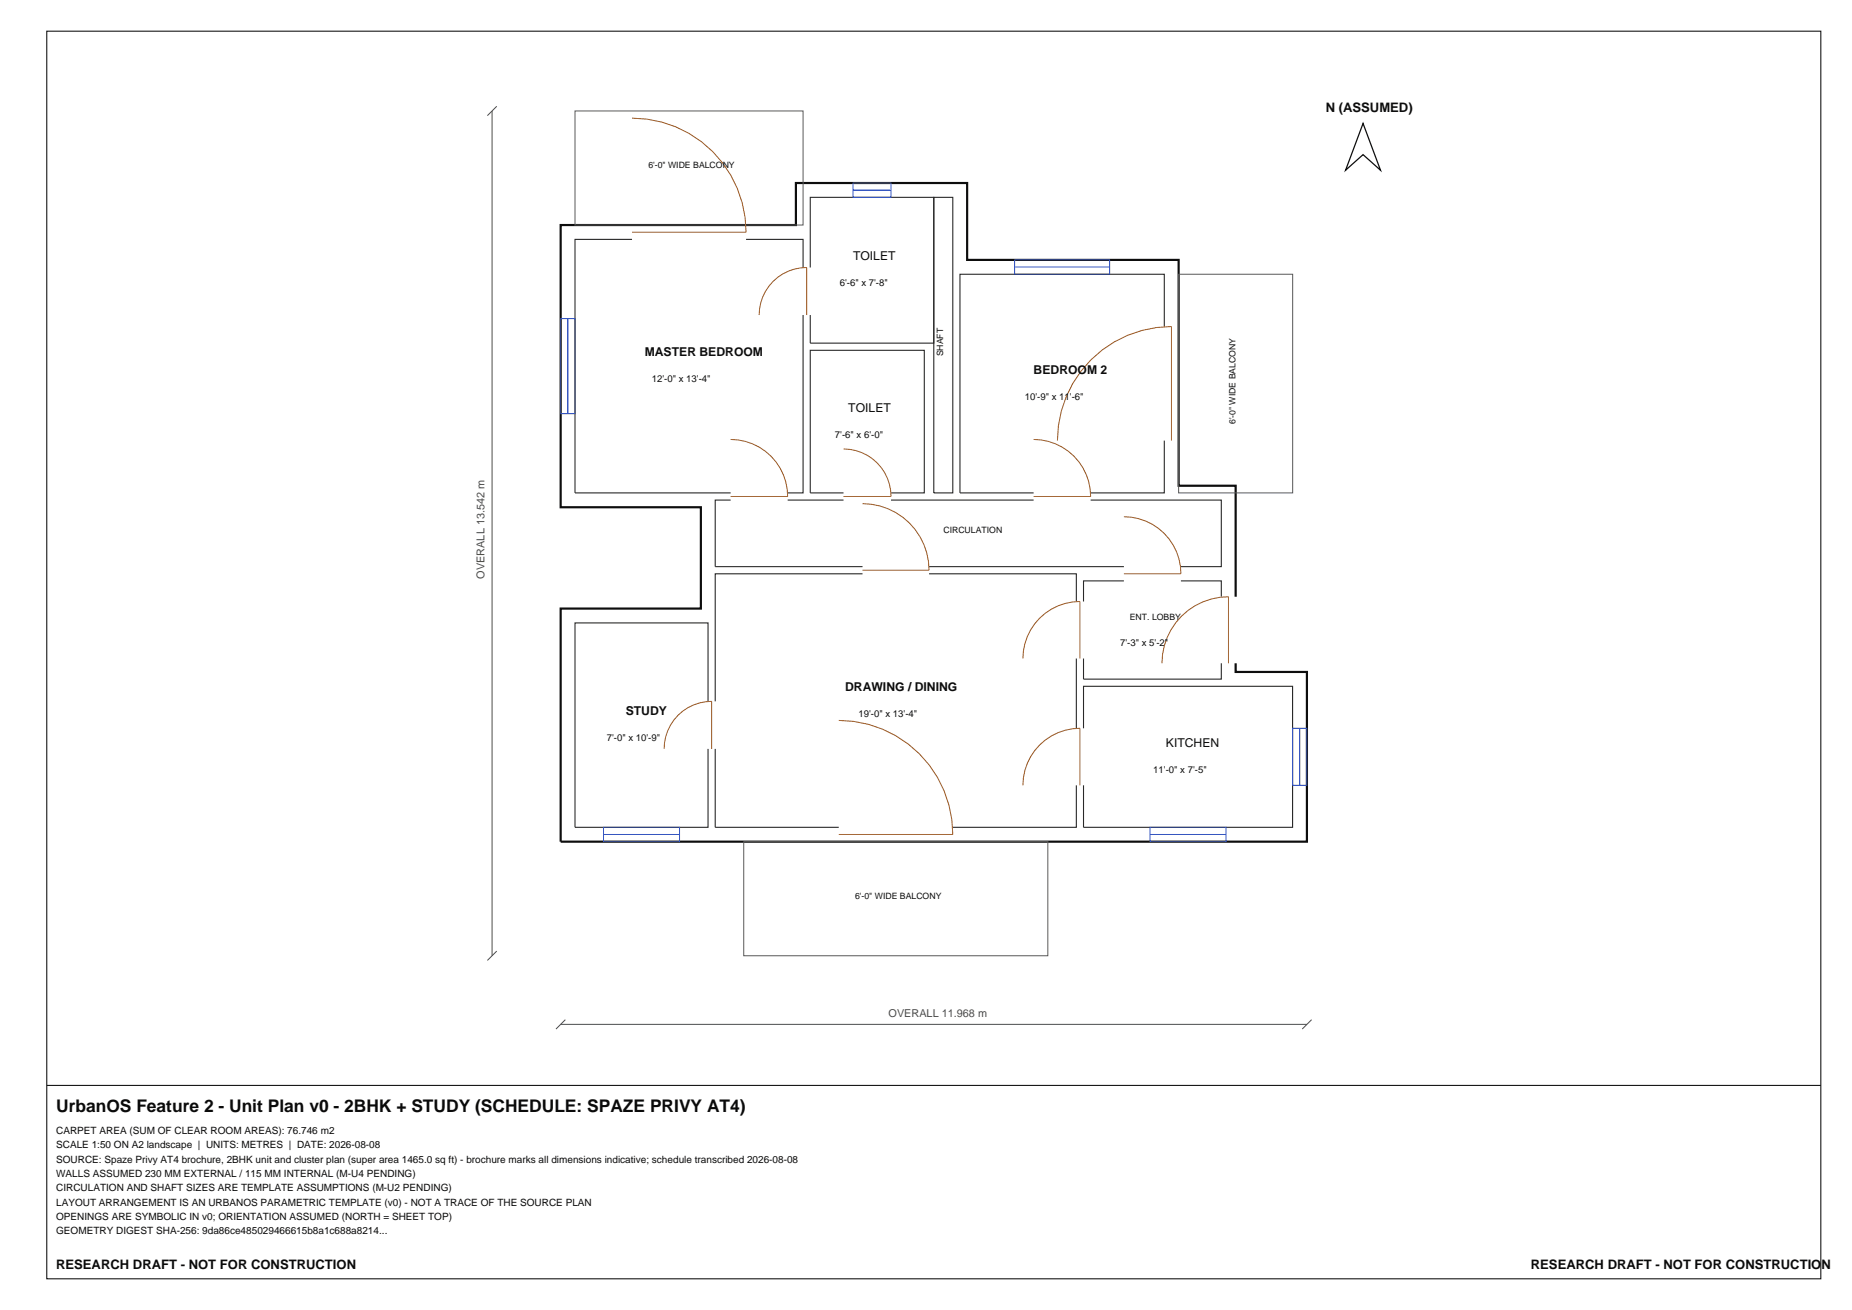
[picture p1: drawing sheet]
<svg xmlns="http://www.w3.org/2000/svg" width="594mm" height="420mm" viewBox="0 0 594 420" stroke-linecap="round" stroke-linejoin="round" font-family="sans-serif">
<defs><g id="words">
<text font-size="5.6" fill="#0a0a0a" x="18" y="356.6">UrbanOS Feature 2 - Unit Plan v0 - 2BHK + STUDY (SCHEDULE: SPAZE PRIVY AT4)</text>
<text font-size="4.2" fill="#0d0d0d" x="425.2" y="36">N (ASSUMED)</text>
<g font-size="4.2" fill="#0a0a0a">
<text x="18" y="407">RESEARCH DRAFT - NOT FOR CONSTRUCTION</text>
<text x="491" y="407">RESEARCH DRAFT - NOT FOR CONSTRUCTION</text>
</g>
<g font-size="3.9" fill="#0d0d0d">
<text x="273.6" y="83.4">TOILET</text>
<text x="206.8" y="114.2">MASTER BEDROOM</text>
<text x="331.5" y="119.8">BEDROOM 2</text>
<text x="272.1" y="132">TOILET</text>
<text x="271.1" y="221.4">DRAWING / DINING</text>
<text x="200.7" y="229.3">STUDY</text>
<text x="373.9" y="239.4">KITCHEN</text>
</g>
<g font-size="3.5" fill="#4d4d47">
<text x="155.4" y="185.5" transform="rotate(-90 155.4 185.5)">OVERALL 13.542 m</text>
<text x="285" y="326">OVERALL 11.968 m</text>
</g>
<g font-size="3.2" fill="#0a0a0a">
<text x="18" y="363.6">CARPET AREA (SUM OF CLEAR ROOM AREAS): 76.746 m2</text>
<text x="18" y="368.2">SCALE 1:50 ON A2 landscape | UNITS: METRES | DATE: 2026-08-08</text>
<text x="18" y="372.8">SOURCE: Spaze Privy AT4 brochure, 2BHK unit and cluster plan (super area 1465.0 sq ft) - brochure marks all dimensions indicative; schedule transcribed 2026-08-08</text>
<text x="18" y="377.4">WALLS ASSUMED 230 MM EXTERNAL / 115 MM INTERNAL (M-U4 PENDING)</text>
<text x="18" y="382">CIRCULATION AND SHAFT SIZES ARE TEMPLATE ASSUMPTIONS (M-U2 PENDING)</text>
<text x="18" y="386.6">LAYOUT ARRANGEMENT IS AN URBANOS PARAMETRIC TEMPLATE (v0) - NOT A TRACE OF THE SOURCE PLAN</text>
<text x="18" y="391.2">OPENINGS ARE SYMBOLIC IN v0; ORIENTATION ASSUMED (NORTH = SHEET TOP)</text>
<text x="18" y="395.8">GEOMETRY DIGEST SHA-256: 9da86ce485029466615b8a1c688a8214...</text>
</g>
<g font-size="3.1" fill="#0d0d0d">
<text x="269.3" y="91.8">6'-6&quot; x 7'-8&quot;</text>
<text x="209" y="122.6">12'-0&quot; x 13'-4&quot;</text>
<text x="328.7" y="128.2">10'-9&quot; x 11'-6&quot;</text>
<text x="267.8" y="140.4">7'-6&quot; x 6'-0&quot;</text>
<text x="359.2" y="207.2">7'-3&quot; x 5'-2&quot;</text>
<text x="275.3" y="229.8">19'-0&quot; x 13'-4&quot;</text>
<text x="194.6" y="237.7">7'-0&quot; x 10'-9&quot;</text>
<text x="369.9" y="247.8">11'-0&quot; x 7'-5&quot;</text>
</g>
<g font-size="2.8" fill="#0d0d0d">
<text x="207.9" y="53.9">6'-0&quot; WIDE BALCONY</text>
<text x="302.5" y="114.3" transform="rotate(-90 302.5 114.3)">SHAFT</text>
<text x="396.3" y="136" transform="rotate(-90 396.3 136)">6'-0&quot; WIDE BALCONY</text>
<text x="302.6" y="171">CIRCULATION</text>
<text x="362.4" y="198.8">ENT. LOBBY</text>
<text x="274.3" y="288.1">6'-0&quot; WIDE BALCONY</text>
</g>
</g></defs>
<path d="M15 10h569v400h-569zM15 348h569" fill="none" stroke="#141414" stroke-width=".35"/>
<path d="M396.3 191.3v-35.6h-18.3v-72.4h-67.8v-24.6h-54.9v13.5h-75.5v90.4h45v32.5h-45v74.7h239.4v-54.4h-22.9v-2.7" fill="none" stroke="#0d0d0d" stroke-width=".7" stroke-linecap="butt"/>
<g fill="none" stroke="#262626" stroke-width=".35">
<path d="M202.7 76.8h-18.3v81.2h49.9M239.3 76.8h18.3v9M299.5 63.3h6.1v94.7h-6.1zM259.9 85.8v-22.5h39.6v46.7h-39.6v-9M257.6 101v57h-5M373.4 104.7v-16.8h-65.5v70.1h23.6M270.5 158h-10.6v-45.7h36.6v45.7h-10.7M373.4 141.3v16.7h-23.6M234.3 160.3h-4.9v21.4h47.2M252.6 160.3h17.9M285.8 160.3h45.7M349.8 160.3h41.9v21.4h-12.9"/>
<path d="M276.6 184h-47.2v40.9M298 184h47.2v8.8M298 181.7h62.5M360.5 186.2h-13v6.6M378.8 186.2h12.9v5.1M345.2 211.1v22.4M347.5 211.1v6.6h44.2v-5M227.1 224.9v-25.2h-42.7v65.5h42.7v-25.1M347.5 233.5v-13.5h67.1v45.2h-67.1v-13.4M229.4 240.1v25.1h39.6M345.2 251.8v13.4h-39.6"/>
</g>
<path d="M184.4 35.6h73.2v36.6h-73.2zM378 87.9h36.6v70.1h-36.6zM238.5 269.8h97.6v36.6h-97.6z" fill="none" stroke="#595959" stroke-width=".32"/>
<g fill="none" stroke="#b8590d" stroke-width=".32">
<path d="M202.7 37.9a36.6 36.6 0 0 1 36.6 36.6h-36.6M243.5 101a15.2 15.2 0 0 1 15.2-15.2v15.2M234.3 140.9a18.3 18.3 0 0 1 18.3 18.3h-18.3M270.5 143.9a15.2 15.2 0 0 1 15.3 15.3h-15.3M331.5 140.9a18.3 18.3 0 0 1 18.3 18.3h-18.3M339.2 141.3a36.6 36.6 0 0 1 36.5-36.6v36.6M276.6 161.5a21.3 21.3 0 0 1 21.4 21.3h-21.4M360.5 165.7a18.3 18.3 0 0 1 18.3 18.3h-18.3M328.1 211.1a18.3 18.3 0 0 1 18.3-18.3v18.3M372.7 212.7a21.3 21.3 0 0 1 21.3-21.4v21.4M269 231a36.6 36.6 0 0 1 36.6 36.5h-36.6M213 240.1a15.2 15.2 0 0 1 15.2-15.2v15.2"/>
<path d="M328.1 251.8a18.3 18.3 0 0 1 18.3-18.3v18.3"/>
</g>
<path d="M273.6 58.7h12.2v4.6h-12.2zM273.6 61h12.2M325.4 83.3h30.5v4.6h-30.5zM325.4 85.6h30.5M179.8 102.2h4.6v30.4h-4.6zM182.1 102.2v30.4M414.6 233.5h4.6v18.3h-4.6zM416.9 233.5v18.3M193.6 265.2h24.4v4.6h-24.4zM193.6 267.5h24.4M368.9 265.2h24.3v4.6h-24.3zM368.9 267.5h24.3" fill="none" stroke="#1a40b8" stroke-width=".32"/>
<path d="M157.8 35.6v270.8M159.3 34.1l-3 3M159.3 304.9l-3 3M179.8 328.4h239.4M181.3 326.9l-3 3M420.7 326.9l-3 3" fill="none" stroke="#4d4d47" stroke-width=".32"/>
<path d="M437.2 39.6l5.6 15-5.6-5-5.6 5z" fill="none" stroke="#0d0d0d" stroke-width=".4"/>
<use href="#words"/>
</svg>
